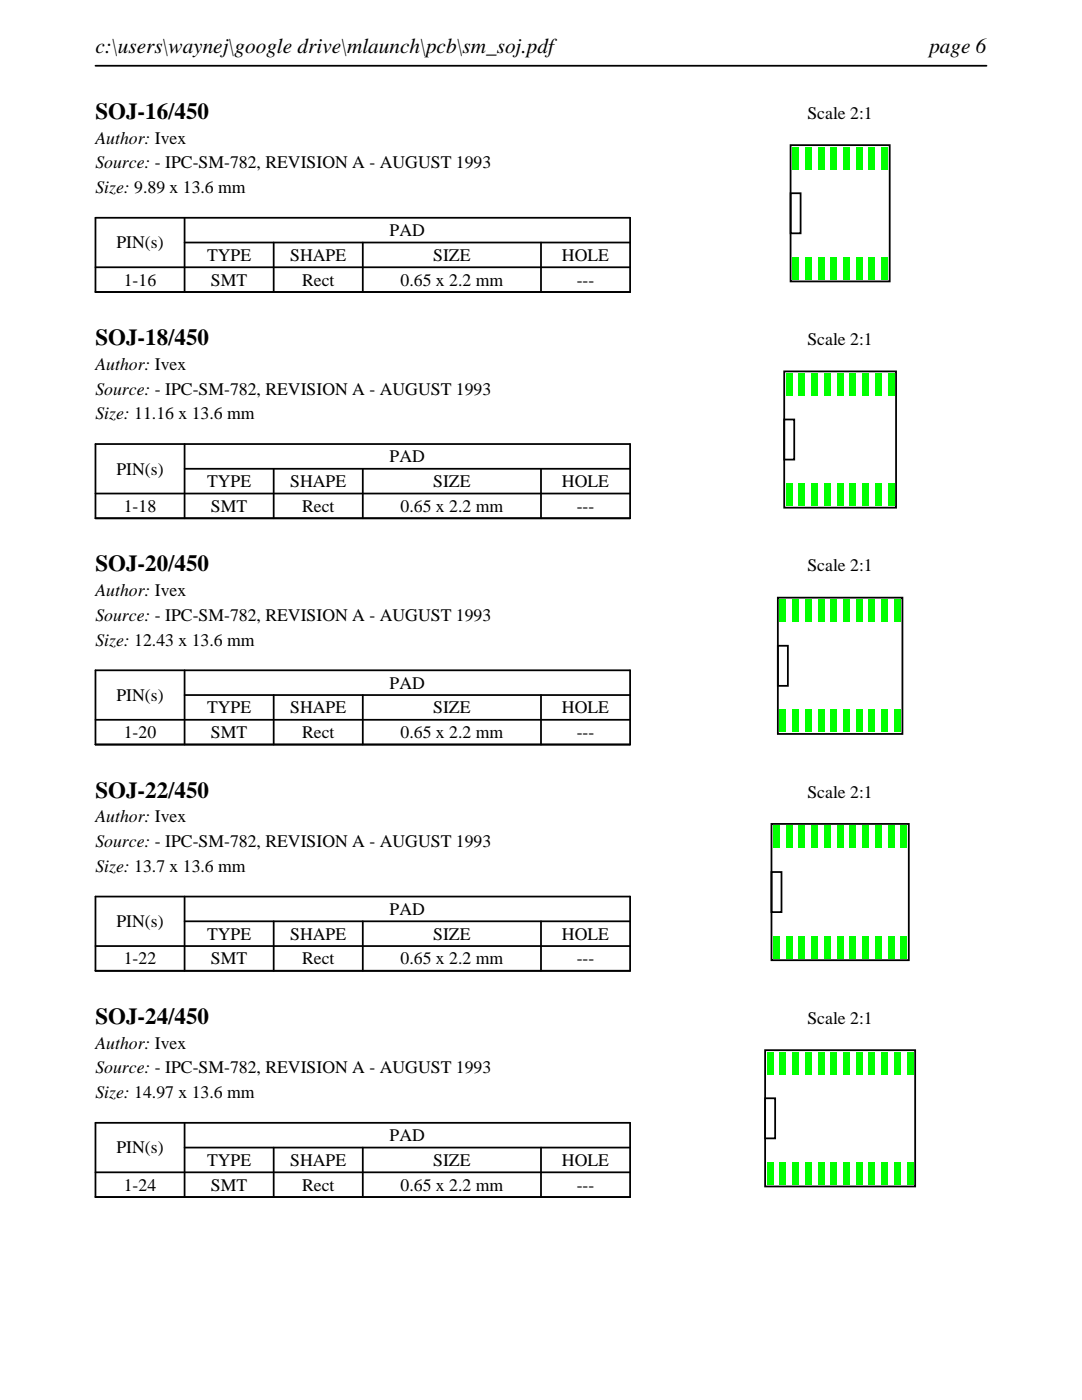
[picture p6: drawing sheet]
<svg xmlns="http://www.w3.org/2000/svg" width="216mm" height="279mm" viewBox="0 0 216 279" stroke-linecap="round" stroke-linejoin="round" font-family="sans-serif">
<defs><g id="words">
<g font-size="4.6">
<text x="19" y="23.7">SOJ-16/450</text>
<text x="19" y="68.9">SOJ-18/450</text>
<text x="19" y="114">SOJ-20/450</text>
<text x="19" y="159.2">SOJ-22/450</text>
<text x="19" y="204.3">SOJ-24/450</text>
</g>
<g font-size="4.2">
<text x="19" y="10.6">c:\users\waynej\google drive\mlaunch\pcb\sm_soj.pdf</text>
<text x="185.4" y="10.6">page 6</text>
</g>
<g font-size="3.5">
<text x="161.1" y="23.7">Scale 2:1</text>
<text x="19" y="28.6">Author: Ivex</text>
<text x="19" y="33.6">Source: - IPC-SM-782, REVISION A - AUGUST 1993</text>
<text x="19" y="38.5">Size: 9.89 x 13.6 mm</text>
<text x="77.8" y="47.1">PAD</text>
<text x="23.2" y="49.6">PIN(s)</text>
<text x="41.3" y="52.1">TYPE</text>
<text x="57.9" y="52.1">SHAPE</text>
<text x="86.4" y="52.1">SIZE</text>
<text x="112.1" y="52.1">HOLE</text>
<text x="24.7" y="57">1-16</text>
<text x="42.1" y="57">SMT</text>
<text x="60.3" y="57">Rect</text>
<text x="79.9" y="57">0.65 x 2.2 mm</text>
<text x="115.1" y="57">---</text>
<text x="161.1" y="68.9">Scale 2:1</text>
<text x="19" y="73.8">Author: Ivex</text>
<text x="19" y="78.7">Source: - IPC-SM-782, REVISION A - AUGUST 1993</text>
<text x="19" y="83.7">Size: 11.16 x 13.6 mm</text>
<text x="23.2" y="94.7">PIN(s)</text>
<text x="77.8" y="92.3">PAD</text>
<text x="41.3" y="97.2">TYPE</text>
<text x="57.9" y="97.2">SHAPE</text>
<text x="86.4" y="97.2">SIZE</text>
<text x="112.1" y="97.2">HOLE</text>
<text x="24.7" y="102.2">1-18</text>
<text x="42.1" y="102.2">SMT</text>
<text x="60.3" y="102.2">Rect</text>
<text x="79.9" y="102.2">0.65 x 2.2 mm</text>
<text x="115.1" y="102.2">---</text>
<text x="19" y="119">Author: Ivex</text>
<text x="161.1" y="114">Scale 2:1</text>
<text x="19" y="123.9">Source: - IPC-SM-782, REVISION A - AUGUST 1993</text>
<text x="19" y="128.8">Size: 12.43 x 13.6 mm</text>
<text x="77.8" y="137.4">PAD</text>
<text x="23.2" y="139.9">PIN(s)</text>
<text x="41.3" y="142.4">TYPE</text>
<text x="57.9" y="142.4">SHAPE</text>
<text x="86.4" y="142.4">SIZE</text>
<text x="112.1" y="142.4">HOLE</text>
<text x="24.7" y="147.3">1-20</text>
<text x="42.1" y="147.3">SMT</text>
<text x="60.3" y="147.3">Rect</text>
<text x="79.9" y="147.3">0.65 x 2.2 mm</text>
<text x="115.1" y="147.3">---</text>
<text x="161.1" y="159.2">Scale 2:1</text>
<text x="19" y="164.1">Author: Ivex</text>
<text x="19" y="169.1">Source: - IPC-SM-782, REVISION A - AUGUST 1993</text>
<text x="19" y="174">Size: 13.7 x 13.6 mm</text>
<text x="23.2" y="185">PIN(s)</text>
<text x="77.8" y="182.6">PAD</text>
<text x="41.3" y="187.5">TYPE</text>
<text x="57.9" y="187.5">SHAPE</text>
<text x="86.4" y="187.5">SIZE</text>
<text x="112.1" y="187.5">HOLE</text>
<text x="24.7" y="192.5">1-22</text>
<text x="42.1" y="192.5">SMT</text>
<text x="60.3" y="192.5">Rect</text>
<text x="79.9" y="192.5">0.65 x 2.2 mm</text>
<text x="115.1" y="192.5">---</text>
<text x="19" y="209.3">Author: Ivex</text>
<text x="161.1" y="204.3">Scale 2:1</text>
<text x="19" y="214.2">Source: - IPC-SM-782, REVISION A - AUGUST 1993</text>
<text x="19" y="219.1">Size: 14.97 x 13.6 mm</text>
<text x="77.8" y="227.8">PAD</text>
<text x="23.2" y="230.2">PIN(s)</text>
<text x="41.3" y="232.7">TYPE</text>
<text x="57.9" y="232.7">SHAPE</text>
<text x="86.4" y="232.7">SIZE</text>
<text x="112.1" y="232.7">HOLE</text>
<text x="24.7" y="237.6">1-24</text>
<text x="42.1" y="237.6">SMT</text>
<text x="60.3" y="237.6">Rect</text>
<text x="79.9" y="237.6">0.65 x 2.2 mm</text>
<text x="115.1" y="237.6">---</text>
</g>
</g></defs>
<path d="M19 13.1h177.8M19 43.5h106.7v14.8h-106.7zM19 53.3h106.7M36.8 48.4h88.9M36.8 43.5v14.8M54.6 48.4v9.9M72.4 48.4v9.9M107.9 48.4v9.9" fill="none" stroke="#000" stroke-width=".35"/>
<path d="M157.7 29h19.8v27.2h-19.8zM157.7 38.6h2.1v8h-2.1z" fill="none" stroke="#000" stroke-width=".36"/>
<g fill="#0f0">
<path d="M158.1 51.4h1.3v4.4h-1.3z"/>
<path d="M160.6 51.4h1.3v4.4h-1.3z"/>
<path d="M163.2 51.4h1.3v4.4h-1.3z"/>
<path d="M165.7 51.4h1.3v4.4h-1.3z"/>
<path d="M168.3 51.4h1.3v4.4h-1.3z"/>
<path d="M170.8 51.4h1.3v4.4h-1.3z"/>
<path d="M173.3 51.4h1.3v4.4h-1.3z"/>
<path d="M175.9 51.4h1.3v4.4h-1.3z"/>
<path d="M175.9 29.4h1.3v4.4h-1.3z"/>
<path d="M173.3 29.4h1.3v4.4h-1.3z"/>
<path d="M170.8 29.4h1.3v4.4h-1.3z"/>
<path d="M168.3 29.4h1.3v4.4h-1.3z"/>
<path d="M165.7 29.4h1.3v4.4h-1.3z"/>
<path d="M163.2 29.4h1.3v4.4h-1.3z"/>
<path d="M160.6 29.4h1.3v4.4h-1.3z"/>
<path d="M158.1 29.4h1.3v4.4h-1.3z"/>
</g>
<path d="M19 88.6h106.7v14.8h-106.7zM19 98.5h106.7M36.8 93.6h88.9M36.8 88.6v14.8M54.6 93.6v9.8M72.4 93.6v9.8M107.9 93.6v9.8" fill="none" stroke="#000" stroke-width=".35"/>
<path d="M156.5 74.1h22.3v27.2h-22.3zM156.5 83.7h2v8h-2z" fill="none" stroke="#000" stroke-width=".36"/>
<g fill="#0f0">
<path d="M156.8 96.5h1.3v4.4h-1.3z"/>
<path d="M159.4 96.5h1.3v4.4h-1.3z"/>
<path d="M161.9 96.5h1.3v4.4h-1.3z"/>
<path d="M164.5 96.5h1.3v4.4h-1.3z"/>
<path d="M167 96.5h1.3v4.4h-1.3z"/>
<path d="M169.5 96.5h1.3v4.4h-1.3z"/>
<path d="M172.1 96.5h1.3v4.4h-1.3z"/>
<path d="M174.6 96.5h1.3v4.4h-1.3z"/>
<path d="M177.2 96.5h1.3v4.4h-1.3z"/>
<path d="M177.2 74.5h1.3v4.4h-1.3z"/>
<path d="M174.6 74.5h1.3v4.4h-1.3z"/>
<path d="M172.1 74.5h1.3v4.4h-1.3z"/>
<path d="M169.5 74.5h1.3v4.4h-1.3z"/>
<path d="M167 74.5h1.3v4.4h-1.3z"/>
<path d="M164.5 74.5h1.3v4.4h-1.3z"/>
<path d="M161.9 74.5h1.3v4.4h-1.3z"/>
<path d="M159.4 74.5h1.3v4.4h-1.3z"/>
<path d="M156.8 74.5h1.3v4.4h-1.3z"/>
</g>
<path d="M19 133.8h106.7v14.8h-106.7zM36.8 138.7h88.9M36.8 133.8v14.8M54.6 138.7v9.9M72.4 138.7v9.9M107.9 138.7v9.9M19 143.7h106.7" fill="none" stroke="#000" stroke-width=".35"/>
<path d="M155.2 119.3h24.9v27.2h-24.9zM155.2 128.9h2v8h-2z" fill="none" stroke="#000" stroke-width=".36"/>
<g fill="#0f0">
<path d="M155.6 141.7h1.3v4.4h-1.3z"/>
<path d="M158.1 141.7h1.3v4.4h-1.3z"/>
<path d="M160.6 141.7h1.3v4.4h-1.3z"/>
<path d="M163.2 141.7h1.3v4.4h-1.3z"/>
<path d="M165.7 141.7h1.3v4.4h-1.3z"/>
<path d="M168.3 141.7h1.3v4.4h-1.3z"/>
<path d="M170.8 141.7h1.3v4.4h-1.3z"/>
<path d="M173.3 141.7h1.3v4.4h-1.3z"/>
<path d="M175.9 141.7h1.3v4.4h-1.3z"/>
<path d="M178.4 141.7h1.3v4.4h-1.3z"/>
<path d="M178.4 119.7h1.3v4.4h-1.3z"/>
<path d="M175.9 119.7h1.3v4.4h-1.3z"/>
<path d="M173.3 119.7h1.3v4.4h-1.3z"/>
<path d="M170.8 119.7h1.3v4.4h-1.3z"/>
<path d="M168.3 119.7h1.3v4.4h-1.3z"/>
<path d="M165.7 119.7h1.3v4.4h-1.3z"/>
<path d="M163.2 119.7h1.3v4.4h-1.3z"/>
<path d="M160.6 119.7h1.3v4.4h-1.3z"/>
<path d="M158.1 119.7h1.3v4.4h-1.3z"/>
<path d="M155.6 119.7h1.3v4.4h-1.3z"/>
</g>
<path d="M19 178.9h106.7v14.8h-106.7zM36.8 178.9v14.8M19 188.8h106.7M36.8 183.9h88.9M54.6 183.9v9.8M72.4 183.9v9.8M107.9 183.9v9.8" fill="none" stroke="#000" stroke-width=".35"/>
<path d="M153.9 164.4h27.4v27.2h-27.4zM153.9 174h2v8h-2z" fill="none" stroke="#000" stroke-width=".36"/>
<g fill="#0f0">
<path d="M154.3 186.8h1.3v4.4h-1.3z"/>
<path d="M156.8 186.8h1.3v4.4h-1.3z"/>
<path d="M159.4 186.8h1.3v4.4h-1.3z"/>
<path d="M161.9 186.8h1.3v4.4h-1.3z"/>
<path d="M164.5 186.8h1.3v4.4h-1.3z"/>
<path d="M167 186.8h1.3v4.4h-1.3z"/>
<path d="M169.5 186.8h1.3v4.4h-1.3z"/>
<path d="M172.1 186.8h1.3v4.4h-1.3z"/>
<path d="M174.6 186.8h1.3v4.4h-1.3z"/>
<path d="M177.2 186.8h1.3v4.4h-1.3z"/>
<path d="M179.7 186.8h1.3v4.4h-1.3z"/>
<path d="M179.7 164.8h1.3v4.4h-1.3z"/>
<path d="M177.2 164.8h1.3v4.4h-1.3z"/>
<path d="M174.6 164.8h1.3v4.4h-1.3z"/>
<path d="M172.1 164.8h1.3v4.4h-1.3z"/>
<path d="M169.5 164.8h1.3v4.4h-1.3z"/>
<path d="M167 164.8h1.3v4.4h-1.3z"/>
<path d="M164.5 164.8h1.3v4.4h-1.3z"/>
<path d="M161.9 164.8h1.3v4.4h-1.3z"/>
<path d="M159.4 164.8h1.3v4.4h-1.3z"/>
<path d="M156.8 164.8h1.3v4.4h-1.3z"/>
<path d="M154.3 164.8h1.3v4.4h-1.3z"/>
</g>
<path d="M19 224.1h106.7v14.8h-106.7zM19 234h106.7M36.8 229h88.9M36.8 224.1v14.8M54.6 229v9.9M72.4 229v9.9M107.9 229v9.9" fill="none" stroke="#000" stroke-width=".35"/>
<path d="M152.7 209.6h29.9v27.2h-29.9zM152.7 219.2h2v8h-2z" fill="none" stroke="#000" stroke-width=".36"/>
<g fill="#0f0">
<path d="M153 232h1.3v4.4h-1.3z"/>
<path d="M155.6 232h1.3v4.4h-1.3z"/>
<path d="M158.1 232h1.3v4.4h-1.3z"/>
<path d="M160.6 232h1.3v4.4h-1.3z"/>
<path d="M163.2 232h1.3v4.4h-1.3z"/>
<path d="M165.7 232h1.3v4.4h-1.3z"/>
<path d="M168.3 232h1.3v4.4h-1.3z"/>
<path d="M170.8 232h1.3v4.4h-1.3z"/>
<path d="M173.3 232h1.3v4.4h-1.3z"/>
<path d="M175.9 232h1.3v4.4h-1.3z"/>
<path d="M178.4 232h1.3v4.4h-1.3z"/>
<path d="M181 232h1.3v4.4h-1.3z"/>
<path d="M181 210h1.3v4.4h-1.3z"/>
<path d="M178.4 210h1.3v4.4h-1.3z"/>
<path d="M175.9 210h1.3v4.4h-1.3z"/>
<path d="M173.3 210h1.3v4.4h-1.3z"/>
<path d="M170.8 210h1.3v4.4h-1.3z"/>
<path d="M168.3 210h1.3v4.4h-1.3z"/>
<path d="M165.7 210h1.3v4.4h-1.3z"/>
<path d="M163.2 210h1.3v4.4h-1.3z"/>
<path d="M160.6 210h1.3v4.4h-1.3z"/>
<path d="M158.1 210h1.3v4.4h-1.3z"/>
<path d="M155.6 210h1.3v4.4h-1.3z"/>
<path d="M153 210h1.3v4.4h-1.3z"/>
</g>
<use href="#words"/>
</svg>
